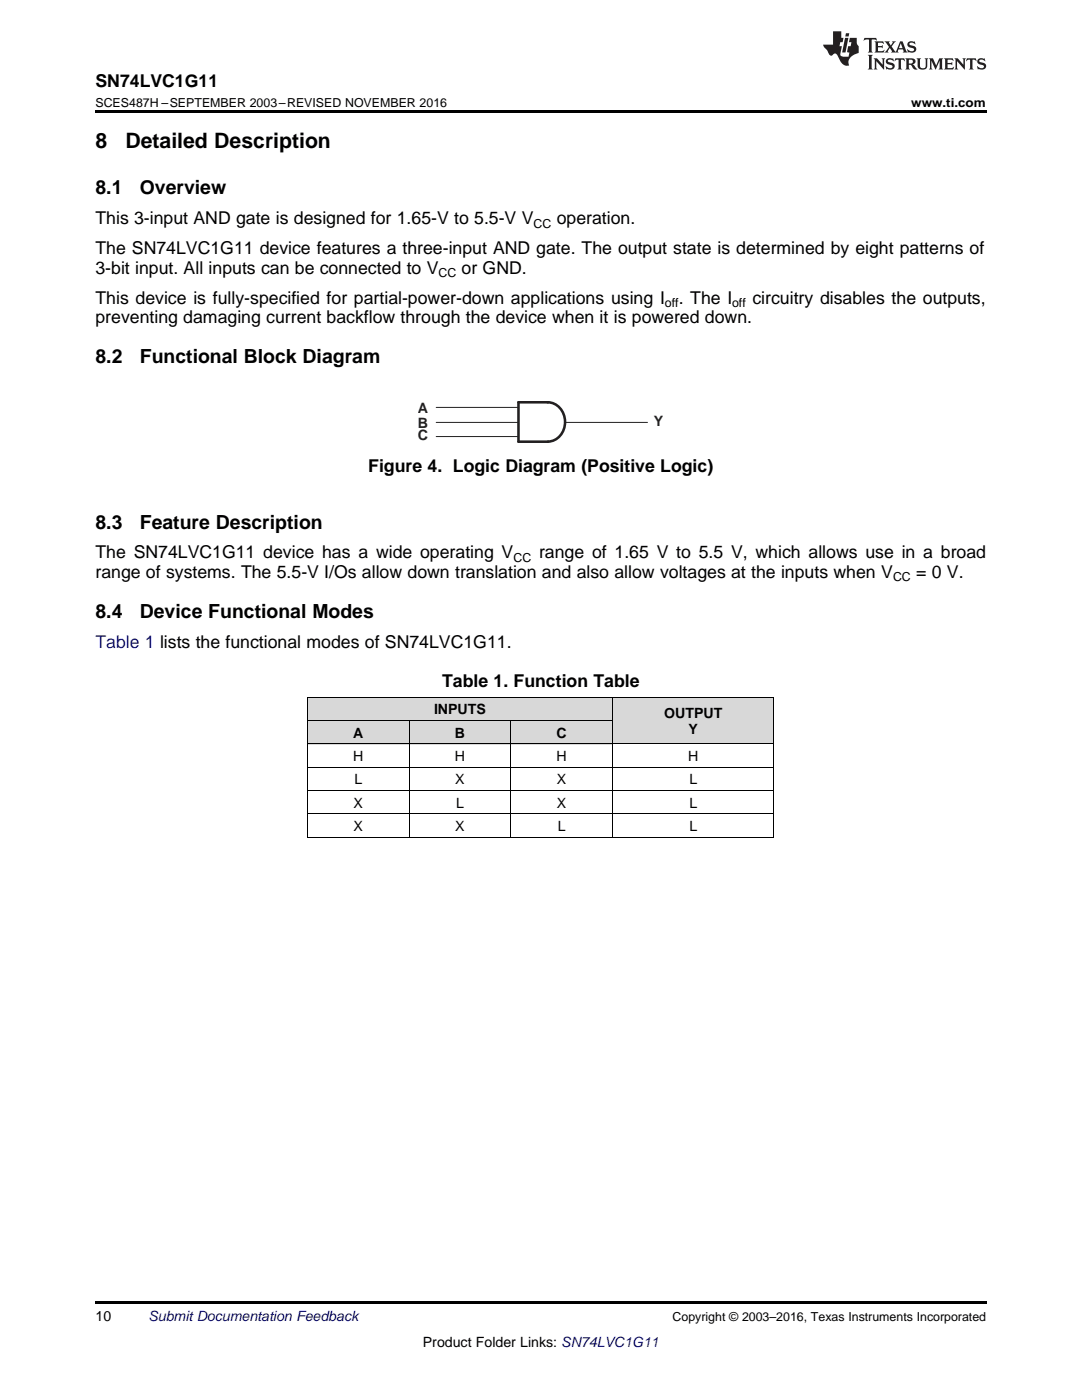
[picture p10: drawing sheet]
<svg xmlns="http://www.w3.org/2000/svg" width="216mm" height="279mm" viewBox="0 0 216 279" stroke-linecap="round" stroke-linejoin="round" font-family="sans-serif">
<defs><g id="words">
<g font-size="4.2">
<text x="19" y="29.6">8</text>
<text x="25" y="29.6">Detailed Description</text>
</g>
<g font-size="3.9">
<text x="19" y="38.8">8.1</text>
<text x="27.9" y="38.8">Overview</text>
<text x="19" y="72.5">8.2</text>
<text x="27.9" y="72.5">Functional Block Diagram</text>
<text x="19" y="105.5">8.3</text>
<text x="27.9" y="105.5">Feature Description</text>
<text x="19" y="123.4">8.4</text>
<text x="27.9" y="123.4">Device Functional Modes</text>
</g>
<g font-size="3.5">
<text x="19" y="17.3">SN74LVC1G11</text>
<text x="19" y="44.8">This 3-input AND gate is designed for 1.65-V to 5.5-V V</text>
<text x="111.1" y="44.8">operation.</text>
<text x="19" y="50.7">The SN74LVC1G11 device features a three-input AND gate. The output state is determined by eight patterns of</text>
<text x="19" y="54.6">3-bit input. All inputs can be connected to V</text>
<text x="92.1" y="54.6">or GND.</text>
<text x="19" y="60.6">This device is fully-specified for partial-power-down applications using I</text>
<text x="19" y="64.5">preventing damaging current backflow through the device when it is powered down.</text>
<text x="135.4" y="60.6">. The I</text>
<text x="150.1" y="60.6">circuitry disables the outputs,</text>
<text x="73.5" y="94.2">Figure 4. Logic Diagram (Positive Logic)</text>
<text x="19" y="111.4">The SN74LVC1G11 device has a wide operating V</text>
<text x="107.6" y="111.4">range of 1.65 V to 5.5 V, which allows use in a broad</text>
<text x="19" y="115.3">range of systems. The 5.5-V I/Os allow down translation and also allow voltages at the inputs when V</text>
<text x="182.8" y="115.3">= 0 V.</text>
<text x="88.2" y="137.1">Table 1. Function Table</text>
</g>
<text font-size="3.5" fill="#00f" x="19" y="129.4">Table 1 lists the functional modes of SN74LVC1G11.</text>
<g font-size="2.9" fill="#231f20">
<text x="83.4" y="82.4">A</text>
<text x="83.4" y="87.9">C</text>
<text x="83.4" y="85.3">B</text>
<text x="130.5" y="85">Y</text>
</g>
<g font-size="2.8">
<text x="86.6" y="142.6">INPUTS</text>
<text x="132.5" y="143.3">OUTPUT</text>
<text x="70.5" y="147.2">A</text>
<text x="90.8" y="147.2">B</text>
<text x="111.1" y="147.2">C</text>
<text x="137.4" y="146.5">Y</text>
<text x="70.5" y="151.9">H</text>
<text x="90.8" y="151.9">H</text>
<text x="111.1" y="151.9">H</text>
<text x="137.3" y="151.9">H</text>
<text x="70.6" y="161.2">X</text>
<text x="70.7" y="156.6">L</text>
<text x="90.8" y="156.6">X</text>
<text x="91" y="161.2">L</text>
<text x="111.1" y="156.6">X</text>
<text x="111.1" y="161.2">X</text>
<text x="137.6" y="156.6">L</text>
<text x="137.6" y="161.2">L</text>
<text x="70.6" y="165.9">X</text>
<text x="90.8" y="165.9">X</text>
<text x="111.3" y="165.9">L</text>
<text x="137.6" y="165.9">L</text>
<text x="19" y="263.6">10</text>
<text x="84.4" y="268.9">Product Folder Links: SN74LVC1G11</text>
</g>
<text font-size="2.8" fill="#0000c8" x="29.6" y="263.6">Submit Documentation Feedback</text>
<g font-size="2.5">
<text x="19" y="21.4">SCES487H –SEPTEMBER 2003–REVISED NOVEMBER 2016</text>
<text x="181.8" y="21.4">www.ti.com</text>
<text x="106.5" y="45.5">CC</text>
<text x="87.5" y="55.3">CC</text>
<text x="132.7" y="61.3">off</text>
<text x="146.1" y="61.3">off</text>
<text x="102.4" y="112.1">CC</text>
<text x="178.2" y="116">CC</text>
<text x="134.2" y="263.6">Copyright © 2003–2016, Texas Instruments Incorporated</text>
</g>
</g></defs>
<g fill="#d8d8d8">
<path d="M122.2 139.2h32.3v9.3h-32.3z"/>
<path d="M61.4 143.9h20.3v4.6h-20.3z"/>
<path d="M81.7 143.9h20.3v4.6h-20.3z"/>
<path d="M102 143.9h20.2v4.6h-20.2z"/>
<path d="M61.4 139.2h20.3v4.7h-20.3z"/>
<path d="M81.7 139.2h20.3v4.7h-20.3z"/>
<path d="M102 139.2h20.2v4.7h-20.2z"/>
</g>
<path d="M19 22h177.8v.5h-177.8zM61.4 167.1h.1zM101.8 167.1h.2zM122.1 167.1h.1zM154.4 167.1h.1zM19 259.7h177.8v.5h-177.8z" fill="#000"/>
<path d="M61.4 139.2h93.1M61.4 139.2v27.9M122.2 139.2v27.9M154.4 139.2v27.9M61.4 157.8h93.1M61.4 153.1h93.1M61.4 148.5h93.1M61.4 143.8h60.8M81.6 143.8v23.3M101.9 143.8v23.3M61.4 167.1h93.1M61.4 162.4h93.1" fill="none" stroke="#000" stroke-width=".2"/>
<path d="M109.3 80.3a4 4 0 0 1 3.4 2.9 4 4 0 0 1-1.4 4.2l-1.2 .6-.7 .1h-5.9v-7.8h5.9" fill="none" stroke="#231f20" stroke-width=".51"/>
<path d="M87 87.1h16.3M87 81.3h16.3M87 84.3h16.3M112.8 84.3h16.4" fill="none" stroke="#231f20" stroke-width=".2"/>
<g fill="#231f20">
<path d="M172.5 7.6l-.1 .5 .4-.2h.6v.1v2.1l-.2 .4h.9l-.2-.4v-2.1l.1-.1h.5l.5 .2-.2-.5zM174.5 8.3l.2 .3v1.5l-.2 .4h1.8l.2-.6a1.04 1.04 0 0 1-1.3 .2v-.7h.6l.3 .2v-.6l-.3 .2h-.6v-.6l.8-.1 .4 .3-.2-.5zM176.5 8.3l.9 1.1-.9 1.1h.8l-.2-.2 .4-.7 .5 .7-.2 .2h1.5l-.2-.2 .2-.4h.9l.1 .4-.2 .2h1l-.3-.3-.7-1.9h-.5l-.9 2-.8-1 .9-1h-.8l.1 .3-.4 .5-.3-.6 .1-.2zM179.7 8.6l.4 1h-.7zM181.3 8.4a.63 .63 0 0 0-.2 .7 .63 .63 0 0 0 .6 .4l.6 .2 .1 .2a.75 .75 0 0 1-.7 .4 .75 .75 0 0 1-.6-.5l.1 .7 .1-.1a1.11 1.11 0 0 0 1.5-.6 1.13 1.13 0 0 0-1.2-.8l-.1-.4a1.04 1.04 0 0 1 1.2 .2l-.2-.5-.2 .1-.4-.2zM173.2 10.9l.2 .4v2.2l-.2 .4h1l-.3-.4v-2.2l.3-.4zM174.3 11.6l.3 .4v1.5l-.3 .4h.8l-.2-.4v-1.3l1.5 1.7v-1.9l.2-.4h-.7l.2 .4v.9l-1.1-1.3zM177 11.8a.62 .62 0 0 0-.2 .7 .62 .62 0 0 0 .6 .4l.6 .1 .1 .3a.76 .76 0 0 1-.7 .3 .76 .76 0 0 1-.7-.4l.2 .7 .1-.1a1.11 1.11 0 0 0 1.5-.6 1.13 1.13 0 0 0-1.2-.8l-.1-.4a1.04 1.04 0 0 1 1.2 .2l-.2-.6-.2 .1-.5-.1zM178.7 11.6l-.2 .6a.61 .61 0 0 1 .8-.3v1.6l-.2 .4h.9l-.2-.4v-1.6a.63 .63 0 0 1 .7 .3l-.1-.6zM180.6 11.6l.3 .4v1.5l-.3 .4h1l-.2-.2-.1-.8 .6 .2a.76 .76 0 0 0 1.2 .7l-1-1a.58 .58 0 0 0 .6-.5 .58 .58 0 0 0-.5-.6zM181.4 11.9h.1a.45 .45 0 0 1 .5 .1 .45 .45 0 0 1 .1 .5l-.8 .2zM182.9 11.6l.2 .2a2.17 2.17 0 0 0 .3 1.9 .99 .99 0 0 0 1.6-.6v-1.1l.2-.4h-.7l.2 .2a1.92 1.92 0 0 1-.2 1.8 .6 .6 0 0 1-.9-.5v-1.1l.2-.4zM185.4 11.6l.2 .4v1.5l-.2 .4h.7l-.2-.4v-1.4l.8 1.8 .8-1.8v1.4l-.2 .4h.9l-.2-.4v-1.5l.2-.4h-.8l-.6 1.5-.6-1.5zM188.4 11.6l.2 .4v1.5l-.2 .4h1.8l.1-.6a1.04 1.04 0 0 1-1.2 .1v-.6h.5l.4 .2v-.6l-.4 .2h-.5v-.7h.8l.3 .3-.1-.6zM190.5 11.6l.2 .4v1.5l-.2 .4h.7l-.2-.4v-1.3l1.5 1.7v-1.9l.2-.4h-.7l.2 .4v.9l-1.1-1.3zM192.9 11.6l-.1 .6a.61 .61 0 0 1 .7-.3l.1 1.6-.3 .4h1l-.3-.4 .1-1.6a.63 .63 0 0 1 .7 .3l-.1-.6zM195.2 11.8a.62 .62 0 0 0-.2 .7 .62 .62 0 0 0 .6 .4l.6 .1 .1 .3a.76 .76 0 0 1-.7 .3 .76 .76 0 0 1-.6-.4l.1 .7 .1-.1a1.11 1.11 0 0 0 1.6-.6 1.13 1.13 0 0 0-1.3-.8l-.1-.4a1.04 1.04 0 0 1 1.2 .2l-.1-.6-.2 .1-.5-.1z"/>
<path d="M166.2 6.3v2.6h-1.9v.4l.8 .9a.91 .91 0 0 0 1 .8 .56 .56 0 0 1 .5-.3 .56 .56 0 0 1 .5 .3l.4 .8a1.53 1.53 0 0 0 1.9 1.2 1.54 1.54 0 0 1 1-2.1l.9-.3v-1.4a1.52 1.52 0 0 1-.4-1.6h-1.3l-.2 .8h.5l-.2 .8h-.5l-.1 1v.2l.4 .1-.2 .8a1.93 1.93 0 0 1-1.6-.3l.3-1.8h-.5l.2-.8h.4l.2-.8h-.4v-1.3zM168.6 7.6l-.6 2.9h.7l.6-2.9zM168.8 6.6l-.1 .7h.6l.2-.7z"/>
</g>
<use href="#words"/>
</svg>
